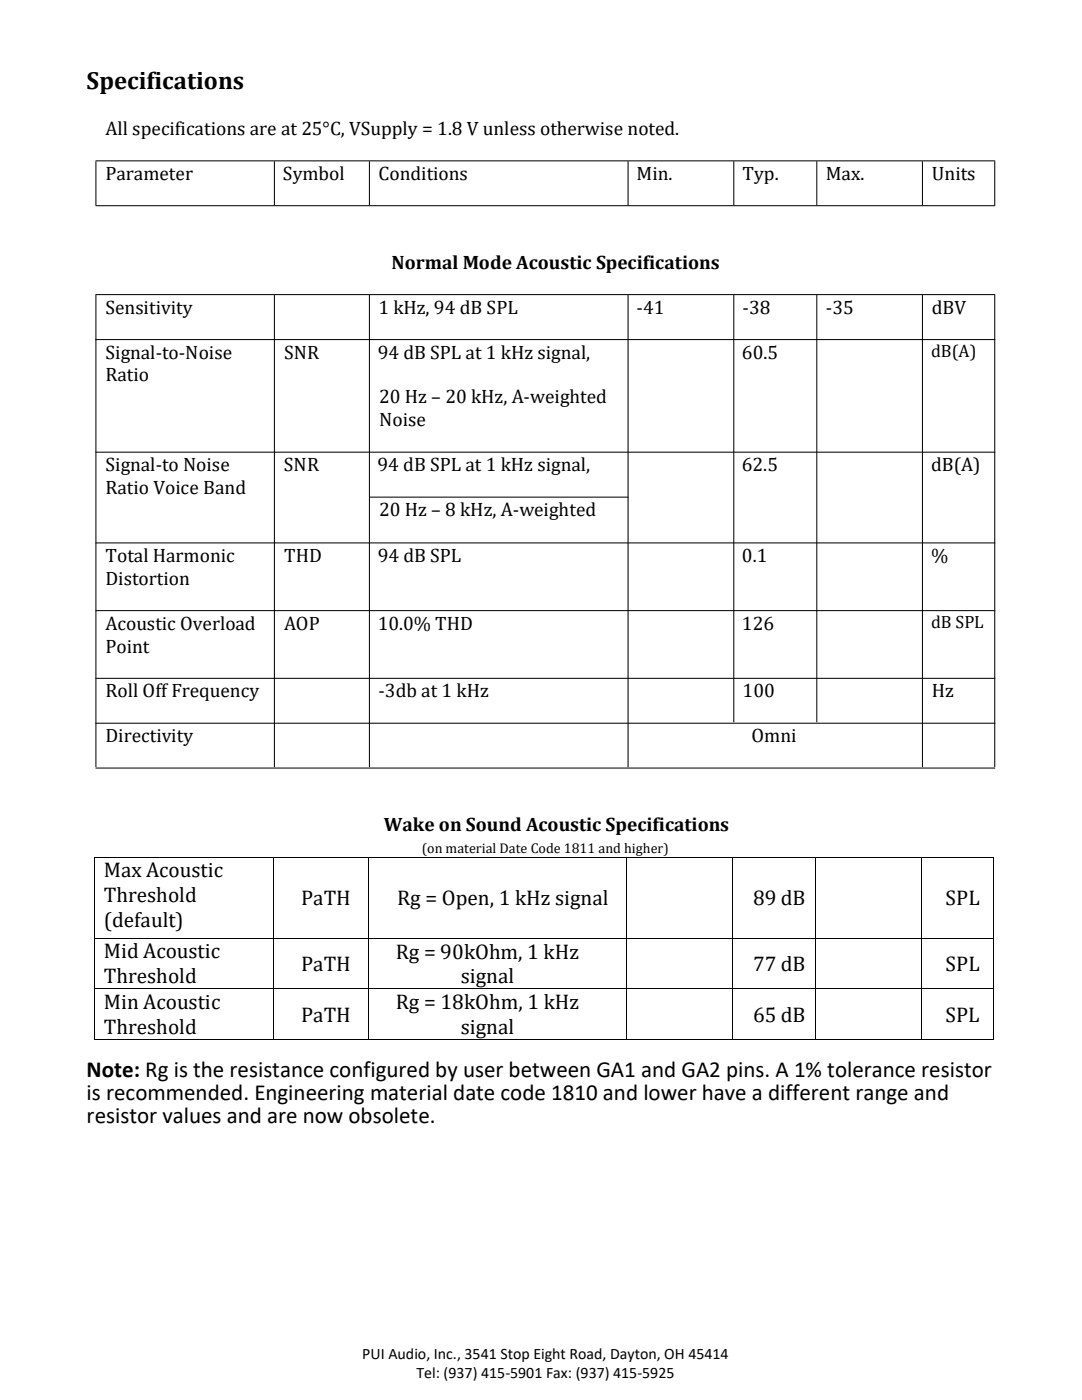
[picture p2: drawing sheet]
<svg xmlns="http://www.w3.org/2000/svg" width="216mm" height="279mm" viewBox="0 0 216 279" stroke-linecap="round" stroke-linejoin="round" font-family="sans-serif">
<defs><g id="words">
<text font-size="4.9" x="17.3" y="17.7">Specifications</text>
<g font-size="4.6">
<text x="17.3" y="214.9">Note: Rg is the resistance configured by user between GA1 and GA2 pins. A 1% tolerance resistor</text>
<text x="17.3" y="219.5">is recommended. Engineering material date code 1810 and lower have a different range and</text>
<text x="17.3" y="224">resistor values and are now obsolete.</text>
</g>
<g font-size="4.2">
<text x="20.7" y="175.1">Max Acoustic</text>
<text x="20.7" y="180.1">Threshold</text>
<text x="20.7" y="185">(default)</text>
<text x="60.1" y="180.6">PaTH</text>
<text x="79.2" y="180.6">Rg = Open, 1 kHz signal</text>
<text x="150.3" y="180.6">89 dB</text>
<text x="188.7" y="180.6">SPL</text>
<text x="20.7" y="191.3">Mid Acoustic</text>
<text x="79" y="191.3">Rg = 90kOhm, 1 kHz</text>
<text x="20.7" y="196.2">Threshold</text>
<text x="60.1" y="193.8">PaTH</text>
<text x="91.9" y="196.3">signal</text>
<text x="150.3" y="193.8">77 dB</text>
<text x="188.7" y="193.8">SPL</text>
<text x="20.7" y="201.4">Min Acoustic</text>
<text x="60.1" y="203.9">PaTH</text>
<text x="79" y="201.5">Rg = 18kOhm, 1 kHz</text>
<text x="150.3" y="203.9">65 dB</text>
<text x="188.7" y="203.9">SPL</text>
<text x="20.7" y="206.3">Threshold</text>
<text x="91.9" y="206.4">signal</text>
</g>
<g font-size="3.9">
<text x="21" y="26.9">All specifications are at 25°C, VSupply = 1.8 V unless otherwise noted.</text>
<text x="21" y="35.9">Parameter</text>
<text x="56.5" y="35.9">Symbol</text>
<text x="75.5" y="35.9">Conditions</text>
<text x="127" y="35.9">Min.</text>
<text x="148.2" y="35.9">Typ.</text>
<text x="164.8" y="35.9">Max.</text>
<text x="185.9" y="35.9">Units</text>
<text x="78.1" y="53.6">Normal Mode Acoustic Specifications</text>
<text x="21" y="62.6">Sensitivity</text>
<text x="75.5" y="62.6">1 kHz, 94 dB SPL</text>
<text x="127" y="62.6">-41</text>
<text x="148.2" y="62.6">-38</text>
<text x="164.8" y="62.6">-35</text>
<text x="185.9" y="62.6">dBV</text>
<text x="21" y="71.6">Signal-to-Noise</text>
<text x="56.7" y="71.6">SNR</text>
<text x="75.4" y="71.6">94 dB SPL at 1 kHz signal,</text>
<text x="148.1" y="71.6">60.5</text>
<text x="21" y="76.1">Ratio</text>
<text x="75.7" y="80.5">20 Hz – 20 kHz, A-weighted</text>
<text x="75.7" y="85.1">Noise</text>
<text x="21" y="94">Signal-to Noise</text>
<text x="56.6" y="94">SNR</text>
<text x="75.3" y="94">94 dB SPL at 1 kHz signal,</text>
<text x="148" y="94">62.5</text>
<text x="185.8" y="94">dB(A)</text>
<text x="21" y="98.5">Ratio Voice Band</text>
<text x="75.6" y="103">20 Hz – 8 kHz, A-weighted</text>
<text x="21" y="112.1">Total Harmonic</text>
<text x="56.7" y="112.1">THD</text>
<text x="75.4" y="112.1">94 dB SPL</text>
<text x="148.1" y="112.1">0.1</text>
<text x="185.8" y="112.1">%</text>
<text x="21" y="116.7">Distortion</text>
<text x="21" y="125.7">Acoustic Overload</text>
<text x="56.7" y="125.7">AOP</text>
<text x="75.4" y="125.7">10.0% THD</text>
<text x="148.1" y="125.7">126</text>
<text x="21" y="130.2">Point</text>
<text x="21" y="139.2">Roll OffFrequency</text>
<text x="75.5" y="139.2">-3db at 1 kHz</text>
<text x="148.2" y="139.2">100</text>
<text x="185.9" y="139.2">Hz</text>
<text x="21" y="148.2">Directivity</text>
<text x="150" y="148.2">Omni</text>
<text x="76.6" y="165.9">Wake on Sound Acoustic Specifications</text>
</g>
<g font-size="3.5">
<text x="185.8" y="71.2">dB(A)</text>
<text x="185.8" y="125.3">dB SPL</text>
</g>
<g font-size="3.2">
<text x="72.3" y="271.2">PUI Audio, Inc., 3541 Stop Eight Road, Dayton, OH 45414</text>
<text x="83.1" y="275">Tel: (937) 415-5901 Fax: (937) 415-5925</text>
</g>
<text font-size="2.8" x="84.2" y="170.3">(on material Date Code 1811 and higher)</text>
</g></defs>
<g fill="none" stroke="#000" stroke-width=".2">
<path d="M19 32.1h179.6M19.1 32.2v8.8M54.8 32.2v8.8M73.7 32.2v8.8M125.3 32.2v8.8M146.4 32.2v8.8M163 32.2v8.8M184.1 32.2v8.8M198.5 32.2v8.8M19 41h179.6M19 58.8h179.6M19.1 58.9v94.2"/>
<path d="M54.8 58.9v94.2M73.7 58.9v94.2M125.3 58.9v94.2M146.4 58.9v85.2M163 58.9v85.2M184.1 58.9v94.2M198.5 58.9v94.2M19 67.8h179.6M19 90.2h179.6M73.6 99.2h51.8M19 108.4h179.6M19 121.9h179.6"/>
<path d="M19 135.4h179.6M19 144.3h179.6M19 153.3h179.6M18.9 171.1v16M18.9 171h35.5M54.5 171.1v16M54.6 171h18.8M73.5 171.1v16M73.5 171h51.5M125.1 171.1v16M125.2 171h20.9M146.2 171.1v16"/>
<path d="M146.3 171h16.3M162.7 171.1v16M162.8 171h20.9M183.8 171.1v16M183.9 171h14.3M198.2 171.1v16M18.9 187.3v10M18.9 197.4v10M18.9 187.2h35.5M18.9 197.4h35.5M54.5 187.3v10M54.5 197.4v10"/>
<path d="M54.6 187.2h18.8M54.6 197.4h18.8M73.5 187.3v10M73.5 197.4v10M73.5 187.2h51.5M73.5 197.4h51.5M125.1 187.3v10M125.1 197.4v10M125.2 187.2h20.9M125.2 197.4h20.9M146.2 187.3v10M146.2 197.4v10"/>
<path d="M146.3 187.2h16.3M146.3 197.4h16.3M162.7 187.3v10M162.7 197.4v10M162.8 187.2h20.9M162.8 197.4h20.9M183.8 187.3v10M183.8 197.4v10M183.9 187.2h14.3M183.9 197.4h14.3M198.2 187.3v10M198.2 197.4v10"/>
<path d="M18.9 207.5h35.5M54.6 207.5h18.8M73.5 207.5h51.5M125.2 207.5h20.9M146.3 207.5h16.3M162.8 207.5h20.9M183.9 207.5h14.3"/>
</g>
<g fill="#000">
<path d="M18.8 171h.1v.1h-.1z" fill-rule="evenodd"/>
<path d="M18.8 171h.1v.1h-.1z" fill-rule="evenodd"/>
<path d="M54.4 171h.2v.1h-.2z" fill-rule="evenodd"/>
<path d="M73.4 171h.1v.1h-.1z" fill-rule="evenodd"/>
<path d="M125 171h.2v.1h-.2z" fill-rule="evenodd"/>
<path d="M146.1 171h.2v.1h-.2z" fill-rule="evenodd"/>
<path d="M162.6 171h.2v.1h-.2z" fill-rule="evenodd"/>
<path d="M183.7 171h.2v.1h-.2z" fill-rule="evenodd"/>
<path d="M198.2 171h.1v.1h-.1z" fill-rule="evenodd"/>
<path d="M198.2 171h.1v.1h-.1z" fill-rule="evenodd"/>
<path d="M18.8 187.1h.1v.2h-.1z" fill-rule="evenodd"/>
<path d="M18.8 197.3h.1v.1h-.1z" fill-rule="evenodd"/>
<path d="M54.4 187.1h.2v.2h-.2z" fill-rule="evenodd"/>
<path d="M54.4 197.3h.2v.1h-.2z" fill-rule="evenodd"/>
<path d="M73.4 187.1h.1v.2h-.1z" fill-rule="evenodd"/>
<path d="M73.4 197.3h.1v.1h-.1z" fill-rule="evenodd"/>
<path d="M125 187.1h.2v.2h-.2z" fill-rule="evenodd"/>
<path d="M125 197.3h.2v.1h-.2z" fill-rule="evenodd"/>
<path d="M146.1 187.1h.2v.2h-.2z" fill-rule="evenodd"/>
<path d="M146.1 197.3h.2v.1h-.2z" fill-rule="evenodd"/>
<path d="M162.6 187.1h.2v.2h-.2z" fill-rule="evenodd"/>
<path d="M162.6 197.3h.2v.1h-.2z" fill-rule="evenodd"/>
<path d="M183.7 187.1h.2v.2h-.2z" fill-rule="evenodd"/>
<path d="M183.7 197.3h.2v.1h-.2z" fill-rule="evenodd"/>
<path d="M198.2 187.1h.1v.2h-.1z" fill-rule="evenodd"/>
<path d="M198.2 197.3h.1v.1h-.1z" fill-rule="evenodd"/>
<path d="M18.8 207.4h.1v.2h-.1z" fill-rule="evenodd"/>
<path d="M18.8 207.4h.1v.2h-.1z" fill-rule="evenodd"/>
<path d="M54.4 207.4h.2v.2h-.2z" fill-rule="evenodd"/>
<path d="M73.4 207.4h.1v.2h-.1z" fill-rule="evenodd"/>
<path d="M125 207.4h.2v.2h-.2z" fill-rule="evenodd"/>
<path d="M146.1 207.4h.2v.2h-.2z" fill-rule="evenodd"/>
<path d="M162.6 207.4h.2v.2h-.2z" fill-rule="evenodd"/>
<path d="M183.7 207.4h.2v.2h-.2z" fill-rule="evenodd"/>
<path d="M198.2 207.4h.1v.2h-.1z" fill-rule="evenodd"/>
<path d="M198.2 207.4h.1v.2h-.1z" fill-rule="evenodd"/>
</g>
<use href="#words"/>
</svg>
